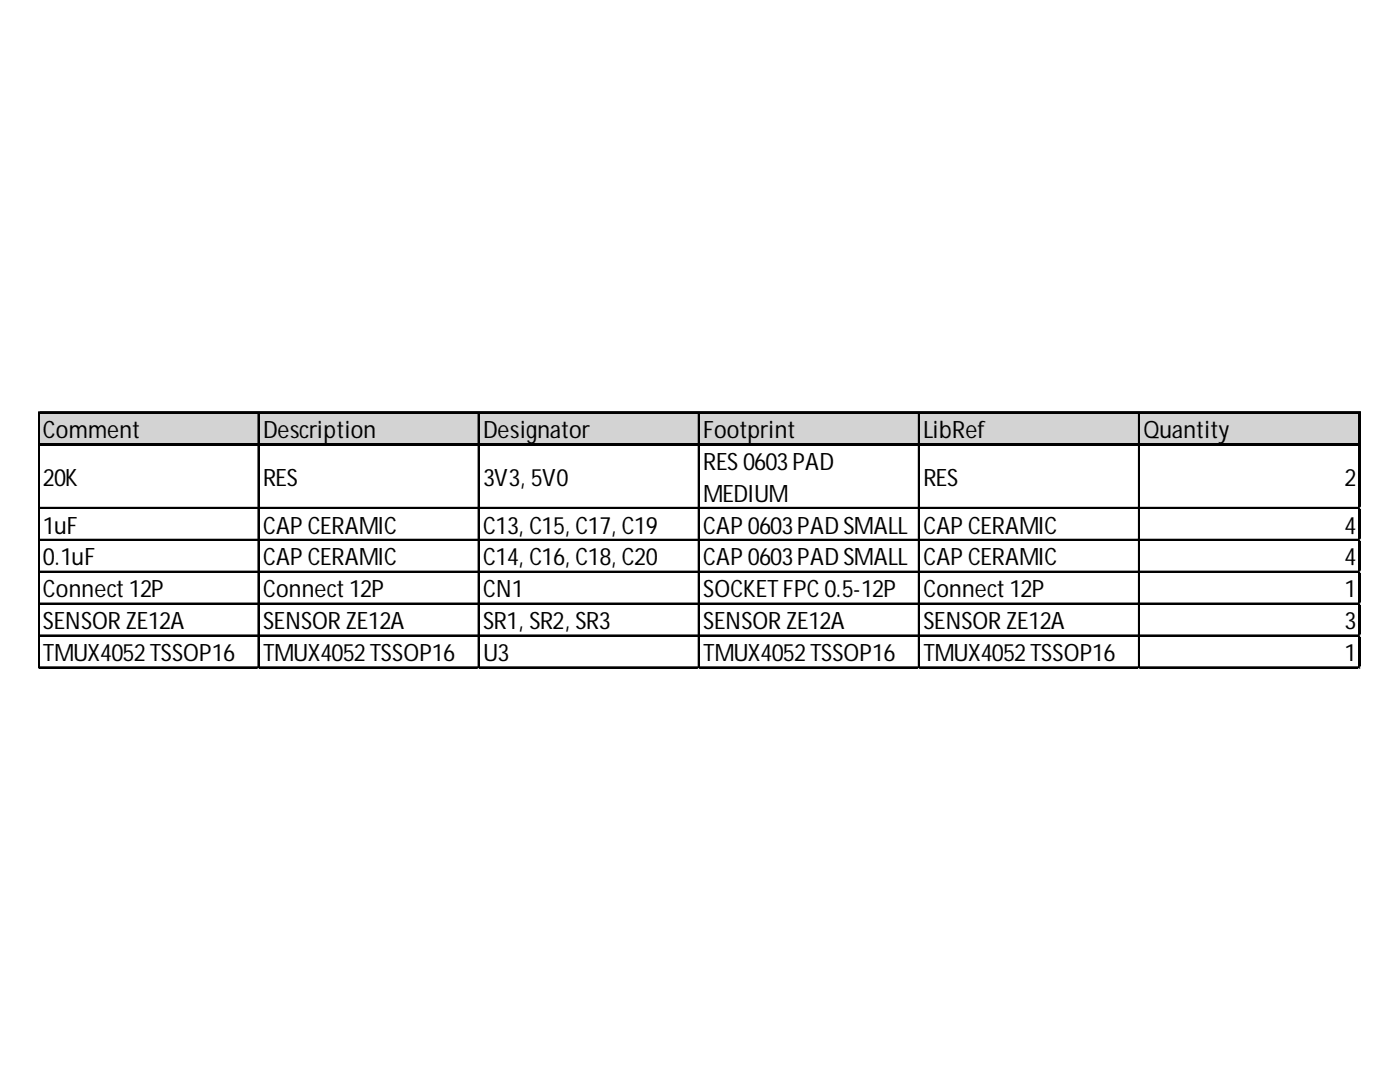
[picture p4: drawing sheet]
<svg xmlns="http://www.w3.org/2000/svg" width="279mm" height="216mm" viewBox="0 0 279 216" stroke-linecap="round" stroke-linejoin="round" font-family="sans-serif">
<defs><g id="words">
<g font-size="4.8">
<text x="8.6" y="87.4">Comment</text>
<text x="52.5" y="87.4">Description</text>
<text x="96.4" y="87.4">Designator</text>
<text x="140.4" y="87.4">Footprint</text>
<text x="184.3" y="87.4">LibRef</text>
<text x="228.2" y="87.4">Quantity</text>
<text x="140.4" y="93.7">RES0603PAD</text>
<text x="8.6" y="96.9">20K</text>
<text x="52.5" y="96.9">RES</text>
<text x="96.4" y="96.9">3V3, 5V0</text>
<text x="140.4" y="100.1">MEDIUM</text>
<text x="184.3" y="96.9">RES</text>
<text x="268.3" y="96.9">2</text>
<text x="8.6" y="106.5">1uF</text>
<text x="52.5" y="106.5">CAPCERAMIC</text>
<text x="96.4" y="106.5">C13, C15, C17, C19</text>
<text x="140.4" y="106.5">CAP0603PADSMALL</text>
<text x="184.3" y="106.5">CAPCERAMIC</text>
<text x="268.3" y="106.5">4</text>
<text x="8.6" y="112.8">0.1uF</text>
<text x="52.5" y="112.8">CAPCERAMIC</text>
<text x="96.4" y="112.8">C14, C16, C18, C20</text>
<text x="140.4" y="112.8">CAP0603PADSMALL</text>
<text x="184.3" y="112.8">CAPCERAMIC</text>
<text x="268.3" y="112.8">4</text>
<text x="8.6" y="119.2">Connect12P</text>
<text x="52.5" y="119.2">Connect12P</text>
<text x="96.4" y="119.2">CN1</text>
<text x="140.4" y="119.2">SOCKETFPC0.5-12P</text>
<text x="184.3" y="119.2">Connect12P</text>
<text x="268.3" y="119.2">1</text>
<text x="8.6" y="125.6">SENSORZE12A</text>
<text x="52.5" y="125.6">SENSORZE12A</text>
<text x="96.4" y="125.6">SR1, SR2, SR3</text>
<text x="140.4" y="125.6">SENSORZE12A</text>
<text x="184.3" y="125.6">SENSORZE12A</text>
<text x="268.3" y="125.6">3</text>
<text x="8.6" y="131.9">TMUX4052TSSOP16</text>
<text x="52.5" y="131.9">TMUX4052TSSOP16</text>
<text x="96.4" y="131.9">U3</text>
<text x="140.4" y="131.9">TMUX4052TSSOP16</text>
<text x="184.3" y="131.9">TMUX4052TSSOP16</text>
<text x="268.3" y="131.9">1</text>
</g>
</g></defs>
<path d="M7.9 82.5h263.6v6.4h-263.6z" fill="#d3d3d3"/>
<g fill="none" stroke="#000" stroke-width=".32">
<path d="M7.6 82.2v51.2M7.8 82.2v51.2M7.9 82.2h263.6M7.9 82.3h263.6M7.9 88.6h263.6M7.9 88.7h263.6M51.5 82.5v50.9M51.7 82.5v50.9M95.5 82.5v50.9M95.6 82.5v50.9M139.4 82.5v50.9M139.6 82.5v50.9"/>
<path d="M183.3 82.5v50.9M183.5 82.5v50.9M227.3 82.5v50.9M227.4 82.5v50.9M271.2 82.5v50.9M271.3 82.5v50.9M7.9 101.3h263.6M7.9 101.4h263.6M7.9 107.7h263.6M7.9 107.8h263.6M7.9 114h263.6M7.9 114.2h263.6"/>
<path d="M7.9 120.4h263.6M7.9 120.5h263.6M7.9 126.8h263.6M7.9 126.9h263.6M7.9 133.1h263.6M7.9 133.3h263.6"/>
</g>
<path d="M7.6 133.4v.1" fill="none" stroke="#d4d4d4" stroke-width=".32"/>
<path d="M7.6 133.4l.3 .1z" fill="#d4d4d4"/>
<path d="M51.5 133.4v.1" fill="none" stroke="#d4d4d4" stroke-width=".32"/>
<path d="M51.5 133.4l.4 .1z" fill="#d4d4d4"/>
<path d="M95.5 133.4v.1" fill="none" stroke="#d4d4d4" stroke-width=".32"/>
<path d="M95.5 133.4l.3 .1z" fill="#d4d4d4"/>
<path d="M139.4 133.4v.1" fill="none" stroke="#d4d4d4" stroke-width=".32"/>
<path d="M139.4 133.4l.3 .1z" fill="#d4d4d4"/>
<path d="M183.3 133.4v.1" fill="none" stroke="#d4d4d4" stroke-width=".32"/>
<path d="M183.3 133.4l.3 .1z" fill="#d4d4d4"/>
<path d="M227.3 133.4v.1" fill="none" stroke="#d4d4d4" stroke-width=".32"/>
<path d="M227.3 133.4l.3 .1z" fill="#d4d4d4"/>
<path d="M271.2 133.4v.1" fill="none" stroke="#d4d4d4" stroke-width=".32"/>
<path d="M271.2 133.4l.3 .1z" fill="#d4d4d4"/>
<path d="M271.5 101.3h.1" fill="none" stroke="#d4d4d4" stroke-width=".32"/>
<path d="M271.5 101.3v.3z" fill="#d4d4d4"/>
<path d="M271.5 107.7h.1" fill="none" stroke="#d4d4d4" stroke-width=".32"/>
<path d="M271.5 107.7v.3z" fill="#d4d4d4"/>
<path d="M271.5 114h.1" fill="none" stroke="#d4d4d4" stroke-width=".32"/>
<path d="M271.5 114v.3z" fill="#d4d4d4"/>
<path d="M271.5 120.4h.1" fill="none" stroke="#d4d4d4" stroke-width=".32"/>
<path d="M271.5 120.4v.3z" fill="#d4d4d4"/>
<path d="M271.5 126.8h.1" fill="none" stroke="#d4d4d4" stroke-width=".32"/>
<path d="M271.5 126.8v.3z" fill="#d4d4d4"/>
<path d="M271.5 133.1h.1" fill="none" stroke="#d4d4d4" stroke-width=".32"/>
<path d="M271.5 133.1v.3z" fill="#d4d4d4"/>
<use href="#words"/>
</svg>
